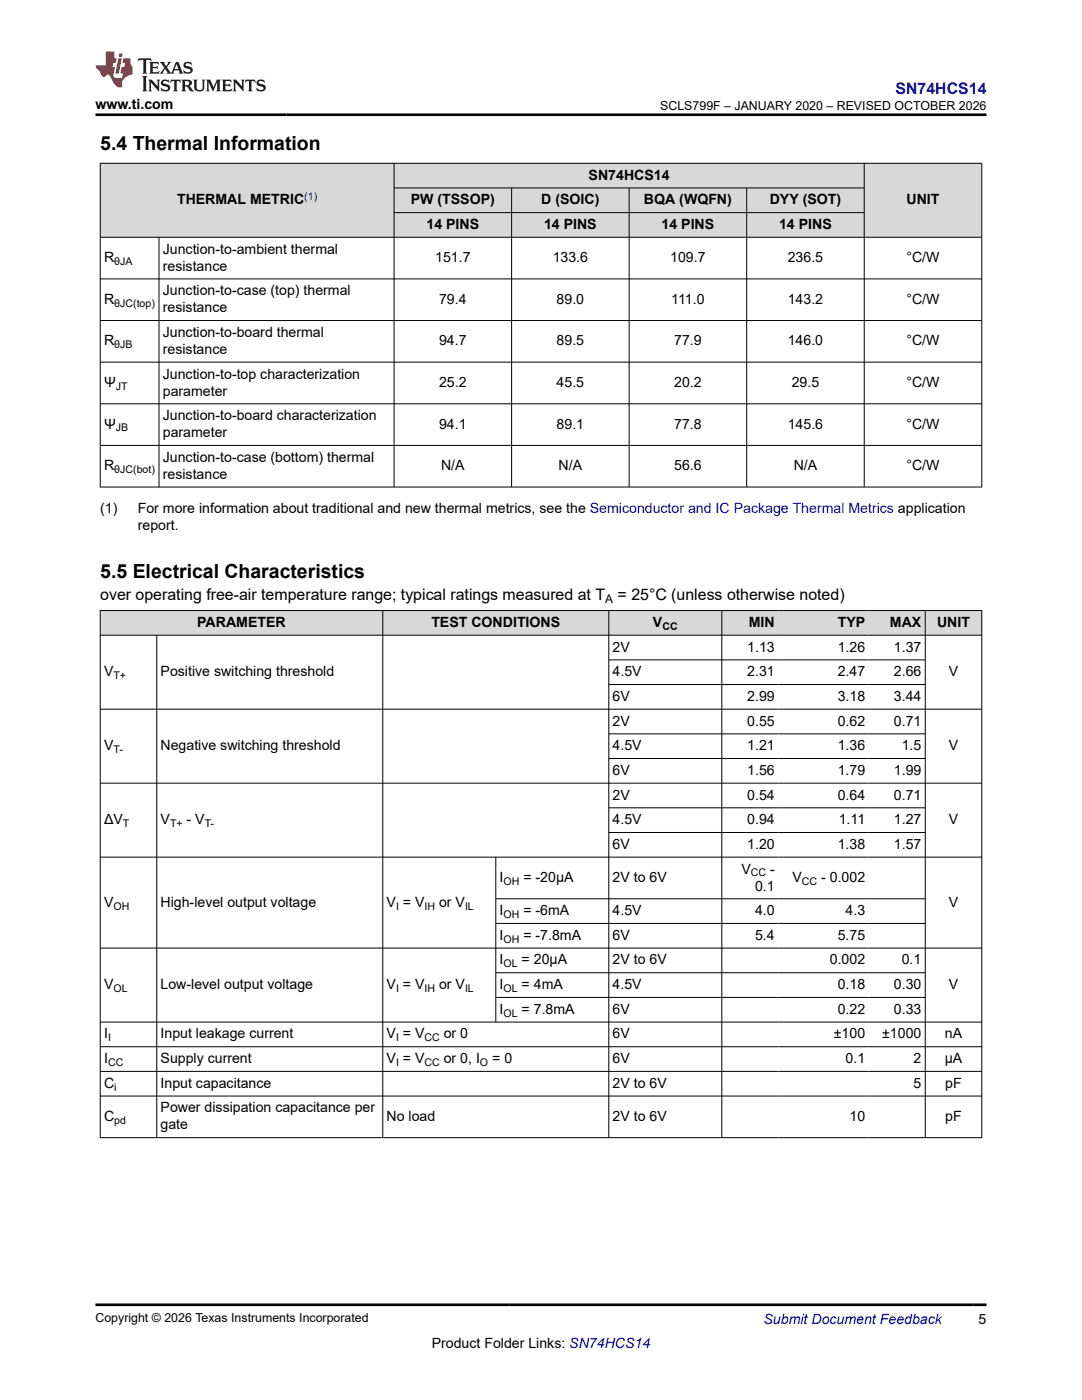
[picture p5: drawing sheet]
<svg xmlns="http://www.w3.org/2000/svg" width="216mm" height="279mm" viewBox="0 0 216 279" stroke-linecap="round" stroke-linejoin="round" font-family="sans-serif">
<defs><g id="words">
<g font-size="3.9">
<text x="20" y="29.9">5.4 Thermal Information</text>
<text x="20" y="115.4">5.5 Electrical Characteristics</text>
</g>
<text font-size="3.2" fill="#00f" x="178.7" y="18.7">SN74HCS14</text>
<g font-size="3.2">
<text x="20" y="119.7">over operating free-air temperature range; typical ratings measured at T</text>
<text x="123.2" y="119.7">= 25°C (unless otherwise noted)</text>
</g>
<g font-size="2.8">
<text x="19.1" y="21.8">www.ti.com</text>
<text x="117.5" y="35.9">SN74HCS14</text>
<text x="35.3" y="40.8">THERMAL METRIC</text>
<text x="82" y="40.8">PW (TSSOP)</text>
<text x="108" y="40.8">D (SOIC)</text>
<text x="128.5" y="40.8">BQA (WQFN)</text>
<text x="153.6" y="40.8">DYY (SOT)</text>
<text x="180.9" y="40.8">UNIT</text>
<text x="85.1" y="45.7">14 PINS</text>
<text x="108.6" y="45.7">14 PINS</text>
<text x="132" y="45.7">14 PINS</text>
<text x="155.5" y="45.7">14 PINS</text>
<text x="20.8" y="52.3">R</text>
<text x="32.5" y="50.6">Junction-to-ambient thermal</text>
<text x="86.8" y="52.3">151.7</text>
<text x="110.3" y="52.3">133.6</text>
<text x="133.7" y="52.3">109.7</text>
<text x="157.2" y="52.3">236.5</text>
<text x="180.9" y="52.3">°C/W</text>
<text x="32.5" y="54">resistance</text>
<text x="32.5" y="58.9">Junction-to-case (top) thermal</text>
<text x="20.8" y="60.6">R</text>
<text x="32.5" y="62.3">resistance</text>
<text x="87.6" y="60.6">79.4</text>
<text x="111.1" y="60.6">89.0</text>
<text x="133.9" y="60.6">111.0</text>
<text x="157.2" y="60.6">143.2</text>
<text x="180.9" y="60.6">°C/W</text>
<text x="20.8" y="68.9">R</text>
<text x="32.5" y="67.2">Junction-to-board thermal</text>
<text x="32.5" y="70.6">resistance</text>
<text x="87.6" y="68.9">94.7</text>
<text x="111.1" y="68.9">89.5</text>
<text x="134.5" y="68.9">77.9</text>
<text x="157.2" y="68.9">146.0</text>
<text x="180.9" y="68.9">°C/W</text>
<text x="20.8" y="77.2">Ψ</text>
<text x="32.5" y="75.5">Junction-to-top characterization</text>
<text x="87.6" y="77.2">25.2</text>
<text x="111.1" y="77.2">45.5</text>
<text x="134.5" y="77.2">20.2</text>
<text x="158" y="77.2">29.5</text>
<text x="180.9" y="77.2">°C/W</text>
<text x="32.5" y="78.9">parameter</text>
<text x="32.5" y="83.9">Junction-to-board characterization</text>
<text x="20.8" y="85.6">Ψ</text>
<text x="32.5" y="87.2">parameter</text>
<text x="87.6" y="85.6">94.1</text>
<text x="111.1" y="85.6">89.1</text>
<text x="134.5" y="85.6">77.8</text>
<text x="157.2" y="85.6">145.6</text>
<text x="180.9" y="85.6">°C/W</text>
<text x="20.8" y="93.9">R</text>
<text x="32.5" y="92.2">Junction-to-case (bottom) thermal</text>
<text x="32.5" y="95.6">resistance</text>
<text x="88" y="93.9">N/A</text>
<text x="111.5" y="93.9">N/A</text>
<text x="134.5" y="93.9">56.6</text>
<text x="158.4" y="93.9">N/A</text>
<text x="180.9" y="93.9">°C/W</text>
<text x="20" y="102.4">(1)</text>
<text x="27.5" y="105.7">report.</text>
<text x="27.5" y="102.4">For more information about traditional and new thermal metrics, see the Semiconductor and IC Package Thermal Metrics application</text>
<text x="39.4" y="125.1">PARAMETER</text>
<text x="86.1" y="125.1">TEST CONDITIONS</text>
<text x="130.3" y="125.1">V</text>
<text x="149.4" y="125.1">MIN</text>
<text x="167.2" y="125.1">TYP</text>
<text x="177.6" y="125.1">MAX</text>
<text x="187" y="125.1">UNIT</text>
<text x="122.2" y="130">2V</text>
<text x="149.1" y="130">1.13</text>
<text x="167.1" y="130">1.26</text>
<text x="178.4" y="130">1.37</text>
<text x="20.8" y="135">V</text>
<text x="32" y="135">Positive switching threshold</text>
<text x="122.2" y="135">4.5V</text>
<text x="149.1" y="135">2.31</text>
<text x="167.1" y="135">2.47</text>
<text x="178.4" y="135">2.66</text>
<text x="189.3" y="135">V</text>
<text x="122.2" y="139.9">6V</text>
<text x="149.1" y="139.9">2.99</text>
<text x="167.1" y="139.9">3.18</text>
<text x="178.4" y="139.9">3.44</text>
<text x="20.8" y="149.7">V</text>
<text x="32" y="149.7">Negative switching threshold</text>
<text x="122.2" y="144.8">2V</text>
<text x="122.2" y="149.7">4.5V</text>
<text x="149.1" y="144.8">0.55</text>
<text x="149.1" y="149.7">1.21</text>
<text x="167.1" y="144.8">0.62</text>
<text x="167.1" y="149.7">1.36</text>
<text x="178.4" y="144.8">0.71</text>
<text x="179.9" y="149.7">1.5</text>
<text x="189.3" y="149.7">V</text>
<text x="122.2" y="154.7">6V</text>
<text x="149.1" y="154.7">1.56</text>
<text x="167.1" y="154.7">1.79</text>
<text x="178.4" y="154.7">1.99</text>
<text x="122.2" y="159.6">2V</text>
<text x="149.1" y="159.6">0.54</text>
<text x="167.1" y="159.6">0.64</text>
<text x="178.4" y="159.6">0.71</text>
<text x="20.8" y="164.5">ΔV</text>
<text x="32" y="164.5">V</text>
<text x="37.2" y="164.5">- V</text>
<text x="122.2" y="164.5">4.5V</text>
<text x="149.1" y="164.5">0.94</text>
<text x="167.4" y="164.5">1.11</text>
<text x="178.4" y="164.5">1.27</text>
<text x="189.3" y="164.5">V</text>
<text x="122.2" y="169.4">6V</text>
<text x="149.1" y="169.4">1.20</text>
<text x="167.1" y="169.4">1.38</text>
<text x="178.4" y="169.4">1.57</text>
<text x="99.7" y="176">I</text>
<text x="104.4" y="176">= -20µA</text>
<text x="122.2" y="176">2V to 6V</text>
<text x="147.9" y="174.3">V</text>
<text x="150.7" y="177.7">0.1</text>
<text x="153.7" y="174.3">-</text>
<text x="158.1" y="176">V</text>
<text x="163.9" y="176">- 0.002</text>
<text x="20.8" y="181">V</text>
<text x="32" y="181">High-level output voltage</text>
<text x="77.1" y="181">V = V</text>
<text x="87.6" y="181">or V</text>
<text x="99.7" y="182.6">I</text>
<text x="104.4" y="182.6">= -6mA</text>
<text x="122.2" y="182.6">4.5V</text>
<text x="150.7" y="182.6">4.0</text>
<text x="168.7" y="182.6">4.3</text>
<text x="189.3" y="181">V</text>
<text x="99.7" y="187.6">I</text>
<text x="104.4" y="187.6">= -7.8mA</text>
<text x="122.2" y="187.6">6V</text>
<text x="150.7" y="187.6">5.4</text>
<text x="167.1" y="187.6">5.75</text>
<text x="20.8" y="197.4">V</text>
<text x="32" y="197.4">Low-level output voltage</text>
<text x="77.1" y="197.4">V = V</text>
<text x="87.6" y="197.4">or V</text>
<text x="99.7" y="192.5">I</text>
<text x="99.7" y="197.4">I</text>
<text x="104.1" y="192.5">= 20µA</text>
<text x="104.1" y="197.4">= 4mA</text>
<text x="122.2" y="192.5">2V to 6V</text>
<text x="122.2" y="197.4">4.5V</text>
<text x="165.6" y="192.5">0.002</text>
<text x="167.1" y="197.4">0.18</text>
<text x="178.4" y="197.4">0.30</text>
<text x="179.9" y="192.5">0.1</text>
<text x="189.3" y="197.4">V</text>
<text x="99.7" y="202.3">I</text>
<text x="104.1" y="202.3">= 7.8mA</text>
<text x="122.2" y="202.3">6V</text>
<text x="167.1" y="202.3">0.22</text>
<text x="178.4" y="202.3">0.33</text>
<text x="20.8" y="207.2">I</text>
<text x="32" y="207.2">Input leakage current</text>
<text x="77.1" y="207.2">V = V</text>
<text x="88.6" y="207.2">or 0</text>
<text x="122.2" y="207.2">6V</text>
<text x="166.4" y="207.2">±100</text>
<text x="176" y="207.2">±1000</text>
<text x="188.5" y="207.2">nA</text>
<text x="20.8" y="212.2">I</text>
<text x="32" y="212.2">Supply current</text>
<text x="77.1" y="212.2">V = V</text>
<text x="88.6" y="212.2">or 0, I</text>
<text x="98.2" y="212.2">= 0</text>
<text x="122.2" y="212.2">6V</text>
<text x="168.7" y="212.2">0.1</text>
<text x="182.3" y="212.2">2</text>
<text x="188.5" y="212.2">µA</text>
<text x="20.8" y="217.1">C</text>
<text x="32" y="217.1">Input capacitance</text>
<text x="122.2" y="217.1">2V to 6V</text>
<text x="182.3" y="217.1">5</text>
<text x="188.6" y="217.1">pF</text>
<text x="20.8" y="223.7">C</text>
<text x="32" y="222">Power dissipation capacitance per</text>
<text x="32" y="225.4">gate</text>
<text x="77.1" y="223.7">No load</text>
<text x="122.2" y="223.7">2V to 6V</text>
<text x="169.5" y="223.7">10</text>
<text x="188.6" y="223.7">pF</text>
<text x="86.1" y="269">Product Folder Links: SN74HCS14</text>
<text x="195.3" y="264.2">5</text>
</g>
<text font-size="2.8" fill="#00f" x="152.4" y="264.2">Submit Document Feedback</text>
<g font-size="2.5">
<text x="131.7" y="21.9">SCLS799F – JANUARY 2020 – REVISED OCTOBER 2026</text>
<text x="19.1" y="263.9">Copyright © 2026 Texas Instruments Incorporated</text>
</g>
<text font-size="2.4" x="120.8" y="120.4">A</text>
<text font-size="2.1" fill="#00f" x="60.7" y="39.8">(1)</text>
<g font-size="2.1">
<text x="22.8" y="52.9">θJA</text>
<text x="22.8" y="61.2">θJC(top)</text>
<text x="22.8" y="69.5">θJB</text>
<text x="23.1" y="77.8">JT</text>
<text x="23.1" y="86.1">JB</text>
<text x="22.8" y="94.4">θJC(bot)</text>
<text x="132.2" y="125.7">CC</text>
<text x="22.6" y="135.5">T+</text>
<text x="22.6" y="150.3">T-</text>
<text x="24.5" y="165.1">T</text>
<text x="33.9" y="165.1">T+</text>
<text x="40.8" y="165.1">T-</text>
<text x="100.5" y="176.6">OH</text>
<text x="149.8" y="174.9">CC</text>
<text x="160" y="176.6">CC</text>
<text x="22.6" y="181.5">OH</text>
<text x="79" y="181.5">I</text>
<text x="84.7" y="181.5">IH</text>
<text x="92.8" y="181.5">IL</text>
<text x="100.5" y="183.2">OH</text>
<text x="100.5" y="188.1">OH</text>
<text x="22.6" y="198">OL</text>
<text x="79" y="198">I</text>
<text x="84.7" y="198">IH</text>
<text x="92.8" y="198">IL</text>
<text x="100.5" y="193.1">OL</text>
<text x="100.5" y="198">OL</text>
<text x="100.5" y="202.9">OL</text>
<text x="21.6" y="207.8">I</text>
<text x="79" y="207.8">I</text>
<text x="84.7" y="207.8">CC</text>
<text x="21.6" y="212.7">CC</text>
<text x="79" y="212.7">I</text>
<text x="84.7" y="212.7">CC</text>
<text x="95.8" y="212.7">O</text>
<text x="22.8" y="217.7">i</text>
<text x="22.8" y="224.3">pd</text>
</g>
</g></defs>
<g fill="#d8d8d8">
<path d="M20.1 32.6h58.5v14.7h-58.5z" fill-rule="evenodd"/>
<path d="M78.7 32.6h93.7v4.8h-93.7z" fill-rule="evenodd"/>
<path d="M172.5 32.6h23.3v14.7h-23.3z" fill-rule="evenodd"/>
<path d="M78.7 37.6h23.3v4.8h-23.3z" fill-rule="evenodd"/>
<path d="M102.1 37.6h23.4v4.8h-23.4z" fill-rule="evenodd"/>
<path d="M125.6 37.6h23.3v4.8h-23.3z" fill-rule="evenodd"/>
<path d="M149.1 37.6h23.3v4.8h-23.3z" fill-rule="evenodd"/>
<path d="M78.7 42.5h23.3v4.8h-23.3z" fill-rule="evenodd"/>
<path d="M102.1 42.5h23.4v4.8h-23.4z" fill-rule="evenodd"/>
<path d="M125.6 42.5h23.3v4.8h-23.3z" fill-rule="evenodd"/>
<path d="M149.1 42.5h23.3v4.8h-23.3z" fill-rule="evenodd"/>
</g>
<g fill="none" stroke="#000" stroke-width=".2">
<path d="M19.9 32.6h176.1M20 32.5v64.8M78.6 32.5v64.8M78.6 37.5h93.9M102.1 37.5v59.8M125.5 37.5v59.8M149 37.5v59.8M172.4 32.5v64.8M195.9 32.5v64.8M19.9 47.4h176.1M19.9 55.7h176.1M31.7 47.4v49.9"/>
<path d="M78.6 42.4h93.9M19.9 64h176.1M19.9 72.3h176.1M19.9 80.6h176.1M19.9 88.9h176.1M19.9 97.2h176.1"/>
</g>
<g fill="#d8d8d8">
<path d="M20.1 121.9h56.2v4.8h-56.2z" fill-rule="evenodd"/>
<path d="M76.4 121.9h45v4.8h-45z" fill-rule="evenodd"/>
<path d="M121.5 121.9h22.5v4.8h-22.5z" fill-rule="evenodd"/>
<path d="M144.1 121.9h11.2v4.8h-11.2z" fill-rule="evenodd"/>
<path d="M155.3 121.9h18v4.8h-18z" fill-rule="evenodd"/>
<path d="M173.3 121.9h11.3v4.8h-11.3z" fill-rule="evenodd"/>
<path d="M184.7 121.9h11.1v4.8h-11.1z" fill-rule="evenodd"/>
</g>
<g fill="none" stroke="#000" stroke-width=".2">
<path d="M19.9 121.8h176.1M19.9 126.8h176.1M20 121.8v105.3M31.3 126.8v100.3M76.4 121.8v105.3M121.5 121.8v105.3M121.5 131.7h63.2M121.5 136.6h63.2M144 121.8v105.3M184.6 121.8v105.3M195.9 121.8v105.3M19.9 141.5h176.1"/>
<path d="M19.9 156.3h176.1M121.5 146.5h63.2M121.5 151.4h63.2M19.9 171.1h176.1M98.9 171.1v32.9M98.9 179.4h85.8M121.5 161.2h63.2M121.5 166.1h63.2M19.9 189.2h176.1M98.9 184.3h85.8M98.9 194.1h85.8M98.9 199.1h85.8"/>
<path d="M19.9 204h176.1M19.9 208.9h176.1M19.9 213.8h176.1M19.9 218.7h176.1M19.9 227h176.1"/>
</g>
<path d="M27.7 11.6l-.2 .6 .5-.2h.6v.1v2.2l-.2 .4h1l-.2-.4v-2.2v-.1h.5l.5 .2-.1-.6zM29.8 12.4l.2 .3v1.6l-.2 .4h1.9l.1-.6a1.08 1.08 0 0 1-1.3 .2v-.7h.6l.4 .2v-.7l-.4 .2h-.6v-.5l.2-.2a1 1 0 0 1 1 .3l-.1-.5zM31.8 12.4l1 1.1-1 1.2h.9l-.2-.2 .4-.8 .5 .8-.2 .2h1.6l-.2-.2 .1-.5h1l.1 .5-.1 .2h.9l-.2-.4-.8-1.9h-.5l-1 2.1-.8-1.1 .9-1h-.8l.2 .2-.5 .6-.3-.6 .1-.2zM35.2 12.8l.4 1h-.8zM36.8 12.5a.65 .65 0 0 0-.2 .7 .65 .65 0 0 0 .6 .5l.7 .1 .1 .3a.79 .79 0 0 1-.7 .4 .79 .79 0 0 1-.7-.5l.1 .7 .2-.1a.93 .93 0 0 0 1.1 0 .93 .93 0 0 0 .4-.9 1.46 1.46 0 0 0-1.2-.6l-.1-.3a1.09 1.09 0 0 1 1.2 .2l-.2-.6-.1 .1-.6-.2zM28.4 15.2l.2 .4v2.2l-.2 .4h1l-.2-.4v-2.2l.2-.4zM29.6 15.9l.2 .4v1.5l-.2 .4h.8l-.3-.4v-1.3l1.7 1.8v-2l.2-.4h-.8l.2 .2 .1 1.1-1.2-1.3zM32.3 16a.65 .65 0 0 0-.2 .8 .65 .65 0 0 0 .7 .4l.6 .2 .1 .2a.79 .79 0 0 1-.7 .4 .79 .79 0 0 1-.7-.5l.1 .7 .2-.1a.93 .93 0 0 0 1.1 .1 .93 .93 0 0 0 .4-1 1.46 1.46 0 0 0-1.2-.5l-.1-.4a1.09 1.09 0 0 1 1.2 .2l-.2-.6-.1 .1-.6-.1zM34.1 15.9l-.1 .6a.63 .63 0 0 1 .7-.3l.1 1.6-.3 .4h1l-.2-.4v-1.6a.66 .66 0 0 1 .8 .3l-.1-.6zM36.2 15.9l.2 .4v1.5l-.2 .4h.9l-.2-.2v-.7h.5l.1 .2a.79 .79 0 0 0 1.2 .6l-1-.9a.61 .61 0 0 0 .6-.6 .61 .61 0 0 0-.5-.7zM36.9 16.2h.2a.47 .47 0 0 1 .5 .1 .47 .47 0 0 1 .1 .5l-.2 .1-.6 .1zM38.5 15.9l.2 .2a2.27 2.27 0 0 0 .4 2 1.04 1.04 0 0 0 1.7-.7v-1.3l.2-.2h-.8l.2 .4v1.1a.6 .6 0 0 1-.6 .6 .6 .6 0 0 1-.6-.6v-1.1l.3-.4zM41.1 15.9l.2 .4v1.5l-.2 .4h.7l-.2-.4v-1.4l.9 1.9 .8-1.9v1.4l-.2 .4h1l-.3-.4v-1.5l.3-.4h-.8l-.7 1.5-.7-1.5zM44.3 15.9l.2 .4v1.5l-.2 .4h1.9l.1-.6a1.09 1.09 0 0 1-1.3 .2v-.7h.6l.4 .2v-.6l-.4 .2h-.6v-.6l.2-.1a1.01 1.01 0 0 1 1 .3l-.1-.6zM46.4 15.9l.3 .4v1.5l-.3 .4h.8l-.2-.4v-1.3l1.6 1.8v-2l.2-.4h-.7l.2 .2v1.1l-1.2-1.3zM49 15.9l-.1 .6a.63 .63 0 0 1 .8-.3v1.6l-.3 .4h1l-.2-.4v-1.6a.66 .66 0 0 1 .8 .3l-.1-.6zM51.4 16a.65 .65 0 0 0-.2 .8 .65 .65 0 0 0 .6 .4l.6 .2 .2 .2a.79 .79 0 0 1-.8 .4 .79 .79 0 0 1-.6-.5l.1 .7 .2-.1a.93 .93 0 0 0 1 .1 .93 .93 0 0 0 .5-1 1.46 1.46 0 0 0-1.3-.5l-.1-.4a1.09 1.09 0 0 1 1.3 .2l-.2-.6-.2 .1-.5-.1z" fill="#231f20"/>
<path d="M21.1 10.3v2.7h-2v.4l.9 1a.95 .95 0 0 0 .9 .9 .59 .59 0 0 1 .6-.4 .59 .59 0 0 1 .5 .3l.4 .8a1.59 1.59 0 0 0 2.1 1.4 1.61 1.61 0 0 1 1-2.3l1-.3-.1-1.5a1.59 1.59 0 0 1-.4-1.7h-1.4l-.2 .9h.5l-.1 .9h-.5l-.2 .9v.3l.4 .1-.2 .9h-.6a.73 .73 0 0 1-1.1-.7l.3-1.5h-.5l.2-.9h.5l.2-.9h-.5v-1.3zM23.6 11.6l-.6 3.1h.7l.6-3.1zM23.8 10.7l-.1 .6h.7l.1-.6z" fill="#ed1c24"/>
<path d="M19.1 22.9h177.8M19.1 260.4h177.8" fill="none" stroke="#000" stroke-width=".53"/>
<use href="#words"/>
</svg>
